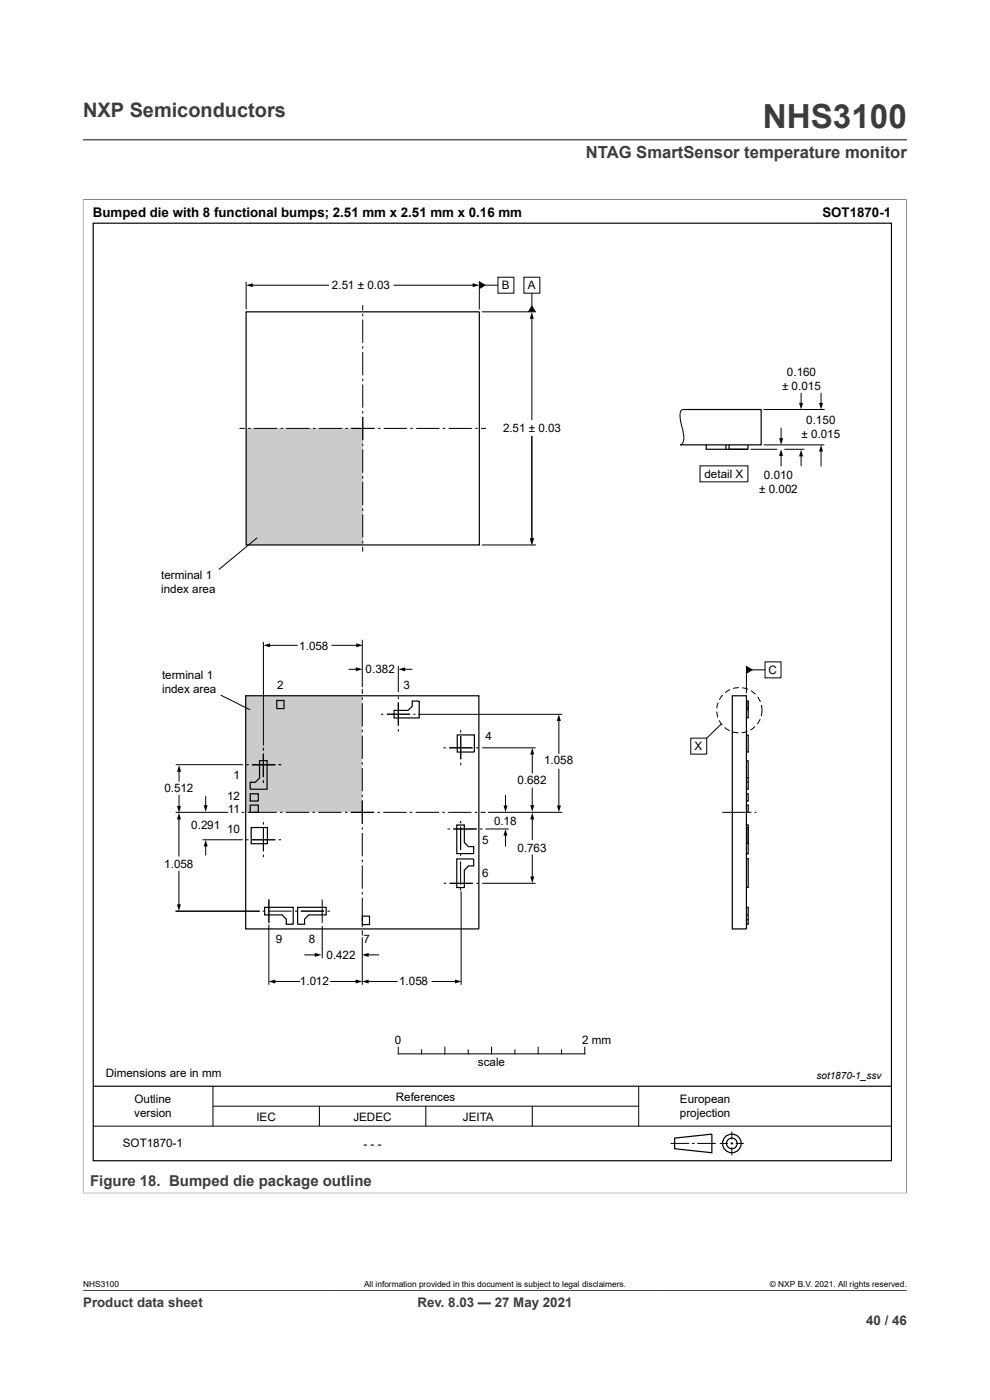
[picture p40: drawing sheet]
<svg xmlns="http://www.w3.org/2000/svg" width="210mm" height="297mm" viewBox="0 0 210 297" stroke-linecap="round" stroke-linejoin="round" font-family="sans-serif">
<defs><g id="words">
<text font-size="7.1" fill="#3c3c3c" x="161.8" y="27.2">NHS3100</text>
<text font-size="4.2" fill="#3c3c3c" x="17.6" y="24.8">NXP Semiconductors</text>
<text font-size="3.5" fill="#3c3c3c" x="124.3" y="33.5">NTAG SmartSensor temperature monitor</text>
<text font-size="3.2" fill="#3c3c3c" x="19.1" y="251.6">Figure 18. Bumped die package outline</text>
<g font-size="2.8">
<text x="19.7" y="46.1">Bumped die with 8 functional bumps; 2.51 mm x 2.51 mm x 0.16 mm</text>
<text x="174.5" y="46.1">SOT1870-1</text>
</g>
<g font-size="2.8" fill="#3c3c3c">
<text x="17.6" y="277.3">Product data sheet</text>
<text x="88.6" y="277.3">Rev. 8.03 — 27 May 2021</text>
<text x="183.7" y="281">40 / 46</text>
</g>
<g font-size="2.5">
<text x="70.4" y="61.3">2.51 ± 0.03</text>
<text x="106.5" y="61.3">B</text>
<text x="112" y="61.3">A</text>
<text x="165.9" y="82.7">± 0.015</text>
<text x="166.9" y="79.7">0.160</text>
<text x="171" y="90">0.150</text>
<text x="106.7" y="91.7">2.51 ± 0.03</text>
<text x="170" y="92.9">± 0.015</text>
<text x="149.4" y="101.4">detail X</text>
<text x="162" y="101.6">0.010</text>
<text x="161" y="104.6">± 0.002</text>
<text x="34.2" y="122.9">terminal 1</text>
<text x="34.2" y="125.8">index area</text>
<text x="63.5" y="137.8">1.058</text>
<text x="77.6" y="142.9">0.382</text>
<text x="163" y="142.9">C</text>
<text x="34.4" y="144.1">terminal 1</text>
<text x="34.4" y="147.1">index area</text>
<text x="58.8" y="146.2">2</text>
<text x="85.6" y="146.2">3</text>
<text x="103" y="156.9">4</text>
<text x="147.3" y="159.1">X</text>
<text x="49.6" y="165.2">1</text>
<text x="109.8" y="166.4">0.682</text>
<text x="115.4" y="162.2">1.058</text>
<text x="34.9" y="168">0.512</text>
<text x="48.2" y="169.8">12</text>
<text x="48.4" y="172.4">11</text>
<text x="40.5" y="175.9">0.291</text>
<text x="48.2" y="176.7">10</text>
<text x="102.3" y="179">5</text>
<text x="104.8" y="175">0.18</text>
<text x="34.8" y="184.1">1.058</text>
<text x="109.8" y="180.6">0.763</text>
<text x="102.3" y="186">6</text>
<text x="58.5" y="200.1">9</text>
<text x="65.5" y="200.1">8</text>
<text x="69.2" y="203.4">0.422</text>
<text x="77.1" y="200.1">7</text>
<text x="63.6" y="209">1.012</text>
<text x="84.7" y="209">1.058</text>
<text x="83.8" y="221.5">0</text>
<text x="123.5" y="221.5">2 mm</text>
<text x="101.4" y="226.2">scale</text>
<text x="22.4" y="228.4">Dimensions are in mm</text>
<text x="84" y="233.5">References</text>
<text x="28.5" y="237">version</text>
<text x="28.5" y="234">Outline</text>
<text x="54.4" y="237.7">IEC</text>
<text x="75" y="237.7">JEDEC</text>
<text x="98.2" y="237.7">JEITA</text>
<text x="144.2" y="234">European</text>
<text x="144.2" y="237">projection</text>
<text x="26.1" y="243.4">SOT1870-1</text>
<text x="77.1" y="243.6">- - -</text>
</g>
<text font-size="2.1" x="173.2" y="228.8">sot1870-1_ssv</text>
<g font-size="1.8">
<text x="17.6" y="273.1">NHS3100</text>
<text x="77.2" y="273.1">All information provided in this document is subject to legal disclaimers.</text>
<text x="163.3" y="273.1">© NXP B.V. 2021. All rights reserved.</text>
</g>
</g></defs>
<path d="M17.6 29.7h174.8M17.6 42.3h174.7M17.6 42.3v210.9M192.3 42.3v210.9M17.6 253.1h174.7" fill="none" stroke="#3c3c3c" stroke-width=".21"/>
<g fill="#cbcbcb">
<path d="M52.2 90.9h24.7v24.7h-24.7z"/>
<path d="M52.1 147.5h24.7v24.7h-24.7z"/>
</g>
<g fill="none" stroke="#000" stroke-width=".21">
<path d="M52.2 59.8v5.8M101.7 59.6v6M105.6 58.8h3.4v3.4h-3.4zM111.1 58.8h3.4v3.4h-3.4zM53.3 60.5h16.4M76.9 64.7v1.2M76.9 66.6v.5M76.9 67.8v4.9M76.9 73.4v.6M76.9 74.7v4.9M83.6 60.5h16.9M102.2 66.2h11.5"/>
<path d="M102.8 60.5h2.8M112.8 62.2v2.8M112.8 67.3v21.7M50.8 90.9h1.1M52.6 90.9h.6M53.9 90.9h4.9M59.5 90.9h.5M60.7 90.9h5M66.4 90.9h.5M67.6 90.9h5M73.3 90.9h.5M74.5 90.9h5"/>
<path d="M76.9 80.3v.6M76.9 81.6v4.9M76.9 87.2v.5M76.9 88.4v5M76.9 94.1v.5M76.9 95.3v5M80.2 90.9h.5M81.4 90.9h4.9M87 90.9h.6M88.3 90.9h4.9M93.9 90.9h.6M95.2 90.9h4.9"/>
<path d="M100.8 90.9h.5M102 90.9h1.1M112.8 92.6v21.9M144.9 86.9h-.2a1.24 1.24 0 0 0-.5 1.4l.6 3a4.1 4.1 0 0 1 0 2.7l-.4 .4M148.5 98.8h10.2v3.4h-10.2zM159.2 95.3h5.7M162 86.9h12.9M162 94.4h12.9M165.7 96.4v2.4M165.7 90.8v2.4M166.4 95.3h4.2M169.9 83.4v2.3"/>
<path d="M169.9 96.5v2.3M174.2 83.4v2.3M174.2 95.5v3.3M54.6 114.1l-8.2 6.7M76.9 101v.5M76.9 102.2v5M76.9 107.9v.5M76.9 109.1v4.9M76.9 114.7v.6M76.9 116v1M102.2 115.6h11.5M55.9 136.2v22"/>
<path d="M57 136.9h6M70.4 136.9h5.4M76.8 135.7v10.1M46.8 147.5l6.3 3.1M55.9 158.7v.5M55.9 159.9v5M74 142h1.8M76.8 146.2v1M76.8 147.9v.6M76.8 149.2v4.9M76.8 154.8v.6M76.8 156.1v4.9"/>
<path d="M80.8 151.5h.5M82 151.5h5M84.5 141.3v5.5M84.5 147.8v.5M84.5 149v5M84.5 154.7v.5M85.7 142h1.7M87.7 151.5h.4M88.7 151.5h30.6M94.1 158.6h.5M95.3 158.6h5M97.7 154.9v.5"/>
<path d="M97.7 156.1v5M101 158.6h.5M102.3 158.6h11.3M112.9 159.8v4.2M118.6 152.7v7.1M146.5 156.6h3.4v3.4h-3.4zM152 151l.3 1.2M152.3 149.1l-.2 1.2M152.5 152.8l.7 1M153 153.6l-3.1 3M153.3 147.4l-.7 1M153.7 154.3l1.1 .7"/>
<path d="M154.9 146.3l-1.1 .6M155.4 155.3l1.2 .2M156.7 145.9l-1.2 .2M157.4 145.9l1.2 .3M158.3 141.3v5.8M158.5 155.2l-1.2 .2M159.3 146.5l.9 .8M159.5 142.1h2.8M160.2 154.1l-1 .8M160.7 147.8l.6 1.1M161.3 152.6l-.7 1M161.5 149.6l.2 1.1-.2 1.2"/>
<path d="M162.3 140.4h3.4v3.4h-3.4zM37.3 172.3h11.1M37.3 162.2h14.2M38 173.6v8M38 163.4v2.3M38 168.8v2.5M42.9 178.2h8.6M43.6 169v2.1M43.6 179.3v2.1M51.3 172.3h.5M52.2 178.2h.5M52.4 162.2h.3"/>
<path d="M52.5 172.3h.6M53.4 162.2h5M53.4 178.2h5M53.8 172.3h4.9M55.9 165.6v.5M55.9 174.4v.5M55.9 175.6v5M59.1 162.2h.5M59.1 178.2h.5M59.4 172.3h.5M60.6 172.3h5M66.3 172.3h.5"/>
<path d="M67.5 172.3h5M73.2 172.3h.5M74.4 172.3h5M76.8 161.7v.5M76.8 162.9v5M76.8 168.6v.5M76.8 169.8v5M76.8 175.5v.5M76.8 176.7v5M80.1 172.3h.5M81.3 172.3h4.9M86.9 172.3h.6"/>
<path d="M88.2 172.3h4.9M93.8 172.3h.6M94.9 175.9h.5M95.1 172.3h4.9M96.2 175.9h4.9M97.7 174.1v.6M97.7 175.4v4.9M97.7 161.8v.5M100.7 172.3h.5M101.8 175.9h.6M101.9 172.3h1.1M103 175.9h4.9"/>
<path d="M103.5 172.3h15.8M107.2 168.8v2.4M107.2 177v2.5M112.9 167.2v3.9M112.9 173.6v4.5M118.6 163.2v8M153.2 172.3h5M158.9 172.3h.5M160.1 172.3h.3M37.3 193.3h17.8M38 184.9v7.2M55.7 193.3h.5"/>
<path d="M55.9 181.3v.5M56.9 193.3h5M57 196.1v12.8M57 190.8v5M62.6 193.3h.5M63.8 193.3h5M68.3 190.8v5M68.3 196.4v6.9M69.5 193.3h.5M76.8 182.4v.5M76.8 183.6v4.9M76.8 189.2v.6"/>
<path d="M76.8 190.5v4.9M76.8 196.1v.5M76.8 197.4v1.1M76.8 198.8v10.1M94.1 187.4h.6M95.4 187.4h4.9M97.7 181v.6M97.7 182.8v4.9M97.7 188.4v.5M97.8 189.1v19.8M101 187.4h.6M102.3 187.4h11.3"/>
<path d="M112.9 181.4v4.8M58.1 208.2h5.5M64.7 202.6h2.4M70.1 208.2h5.6M77.9 208.2h6.3M77.9 202.6h2.4M91.7 208.2h5.1M19.8 238.9h169.3M45.2 230.4v8.5M45.2 234.7h90.3M67.8 234.7v4.2M84.5 222.2v1.4h39.5v-1.4"/>
<path d="M89.4 222.7v.9M90.3 234.7v4.2M94.4 222.2v1.4M99.3 222.7v.9M104.3 222.2v1.4M109.2 222.7v.9M112.9 234.7v4.2M114.2 222.2v1.4M119.1 222.7v.9M135.5 230.4v8.5M142.3 242.6h3.9M146.8 242.6h.5"/>
<path d="M147.9 242.6h4M152.7 242.6h1.7M155 242.6h.5M155.2 240v1.7M155.2 242.3v.6M155.2 243.4v1.7M156.1 242.6h1.7"/>
</g>
<g fill="none" stroke="#000" stroke-width=".25">
<path d="M19.8 47.3h169.3v198.9h-169.3zM52.2 66.2h49.5v49.4h-49.5zM144.9 86.9h16.6v7.5h-17.3M149.8 94.4v.9h8.9M154 94.4v.9M154.7 94.4v.9h4v-.9M52.1 147.6h49.5v49.5h-49.5zM58.7 148.6h1.5v1.7h-1.5zM83.6 150.7h3l.8-.9v-1.1h1.5v3.6h-5.3zM97 155.9h3.6v3.6h-3.6zM155.3 147.6h3v49.5h-3zM158.3 156h.4v3.5h-.4"/>
<path d="M158.3 148.7h.4v1.6h-.4M158.3 150.6h.4M158.7 148.7v3.6h-.4M53.1 168.4h1.7v1.5h-1.7zM53.1 170.8h1.7v1.5h-1.7zM53.3 175.6h3.4v3.4h-3.4zM55.1 161.4h1.6v6h-3.6v-1.4h1.1l.9-.9zM96.9 175h1.6v3.7l.9 .9h1.1v1.5h-3.6zM158.3 175.6h.4v3.3h-.4M158.3 175h.4v6.1h-.4M158.3 170.8h.4v1.5h-.4M158.3 168.4h.4v1.5h-.4"/>
<path d="M158.3 161.4h.4v6h-.4M158.3 165.9h.4M158.3 165h.4M56.1 192.5h6.1v3.6h-1.5v-1.1l-.9-.9h-3.7zM63.1 192.5h6.1v1.6h-3.7l-.9 .9v1.1h-1.5zM76.8 194.3h1.6v1.8h-1.6zM96.9 182.2h3.6v1.5h-1.1l-.9 .9v3.7h-1.6zM158.3 192.5h.4v3.6h-.4M158.3 182.1h.4v6.2h-.4M158.3 194.1h.4M158.3 195.1h.4M19.8 230.4h169.3"/>
<path d="M143.1 241.4l7.9-.8v3.9l-7.9-.8z"/>
<circle cx="155.2" cy="242.6" r="1.13"/>
<circle cx="155.2" cy="242.6" r="1.98"/>
</g>
<g fill="#000">
<path d="M101.7 59.7l1.4 .8-1.4 .8zM52.2 60.5l1.4-.4v.8zM100.3 60.1l1.4 .4-1.4 .4zM112.8 64.7l.9 1.5h-1.7zM112.8 66.2l.4 1.4h-.8zM165.7 95.3l.4 1.4h-.8zM165.3 93h.8l-.4 1.4zM169.9 95.4l.4 1.4h-.8zM169.5 85.5h.8l-.4 1.4zM174.2 94.4l.4 1.4h-.9zM173.7 85.5h.9l-.4 1.4zM112.4 114.2h.9l-.5 1.4z"/>
<path d="M55.9 136.9l1.4-.4v.8zM75.6 136.5l1.4 .4-1.4 .4zM75.5 141.6l1.4 .4-1.4 .4zM84.5 142l1.4-.4v.8zM118.6 151.5l.4 1.4h-.9zM158.3 141.3l1.4 .8-1.4 .9zM37.5 171h.9l-.4 1.4zM38 172.4l.4 1.4h-.9zM38 162.3l.4 1.4h-.8zM43.2 170.8h.8l-.4 1.4zM43.6 178.2l.5 1.4h-.9zM107.2 175.9l.4 1.4h-.8z"/>
<path d="M106.8 170.9h.9l-.5 1.4zM112.9 172.4l.4 1.4h-.8zM112.9 158.6l.4 1.5h-.8zM112.5 170.8h.8l-.4 1.4zM118.1 170.9h.9l-.4 1.4zM37.5 191.9h.9l-.4 1.4zM112.5 185.9h.8l-.4 1.4zM57 208.2l1.4-.4v.9zM66.8 202.1l1.4 .5-1.4 .4zM75.4 207.8l1.4 .4-1.4 .4zM76.8 208.2l1.4-.4v.9zM76.8 202.6l1.4-.4v.8z"/>
<path d="M96.5 207.8l1.4 .4-1.4 .4z"/>
</g>
<path d="M17.6 273.8h174.8" fill="none" stroke="#3c3c3c" stroke-width=".21"/>
<use href="#words"/>
</svg>
